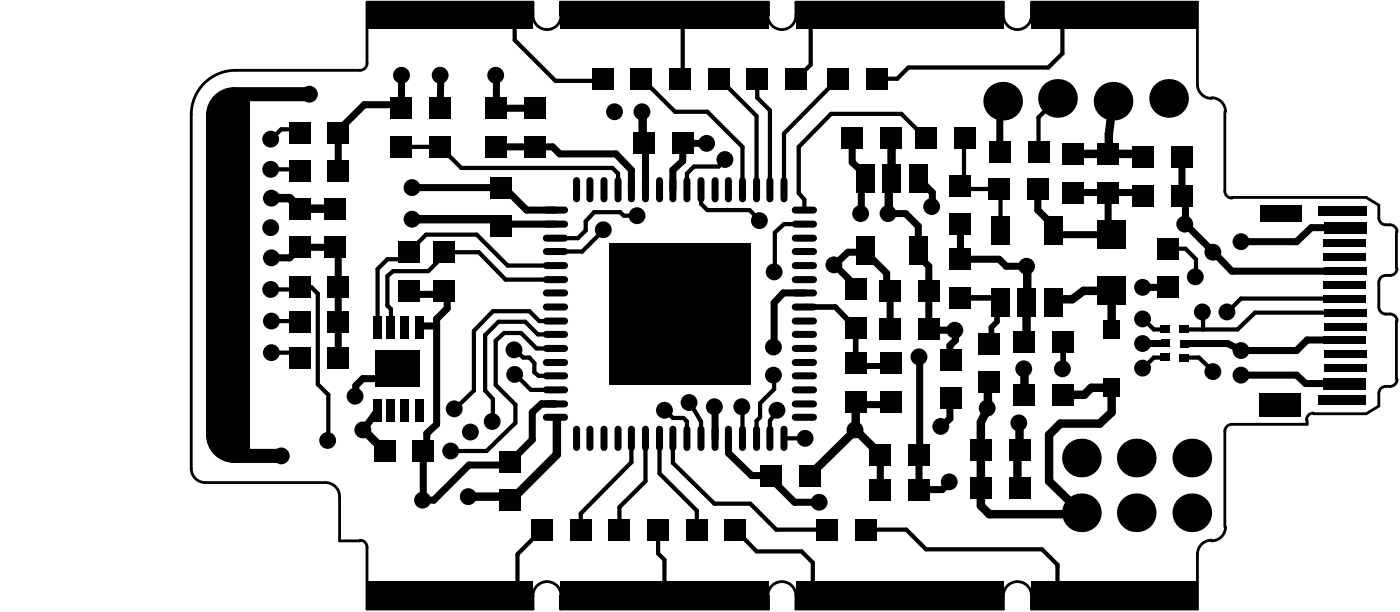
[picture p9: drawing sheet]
<svg xmlns="http://www.w3.org/2000/svg" width="84mm" height="37mm" viewBox="0 0 84 37" stroke-linecap="round" stroke-linejoin="round" font-family="sans-serif">
<g fill="none" stroke="#000" stroke-width=".17">
<path d="M33.6 .9v-.8h12.5v.8M33.7 .9a.84 .84 0 0 1-.9 .9 .84 .84 0 0 1-.8-.9v-.8h-10v3.7l-.2 .4h-7.7a2.65 2.65 0 0 0-2.6 2.7v21.2a.84 .84 0 0 0 .8 .8h7.2a.84 .84 0 0 1 .9 .9v2.6h1.2M46 .9a.84 .84 0 0 0 .9 .9 .84 .84 0 0 0 .8-.9v-.8h12.5v.8a.84 .84 0 0 0 .8 .9 .84 .84 0 0 0 .9-.9v-.8h9.9v5a.84 .84 0 0 0 .9 .8M72.7 5.9a.84 .84 0 0 1 .8 .8M73.5 6.7v4.8v.2l.4 .2M73.9 11.8h8l.8 .5v.8a.5 .5 0 0 0 .7 .4h.2l.2 .4M83.7 13.9v2.2M83.7 19.2v3.5M83.8 16.1a.5 .5 0 0 1-.7 .4l-.4 .2v.2v1.5a.5 .5 0 0 0 .7 .4l.2 .1 .2 .3M21.6 32.4h.2l.2 .4v3.7h10v-.8a.84 .84 0 0 1 .8-.8 .84 .84 0 0 1 .9 .8M33.6 35.7v.8h12.5v-.8M72.7 32.4a.84 .84 0 0 0-.9 .8v3.3h-9.9v-.8a.84 .84 0 0 0-.9-.8 .84 .84 0 0 0-.8 .8v.8h-12.5v-.8a.84 .84 0 0 0-.8-.8 .84 .84 0 0 0-.9 .8"/>
<path d="M73.5 31.6a.84 .84 0 0 1-.8 .8M78.4 25.2v.2h-4.5l-.4 .2v6M78.8 24.8l-.4 .2-.1 .2M83.8 22.7a.5 .5 0 0 1-.7 .5l-.4 .2v.9l-.8 .5h-3.1"/>
</g>
<g fill="none" stroke="#000" stroke-width=".25">
<path d="M16.3 17.4h1.5l.2-.2h.7l.4 .4v5.4l.6 .7v2.7M16.3 10.2h1.7M16.3 19.2h1.6l.1 .1M18 7.8h-1.1l-.6 .5M24.1 8.8h2.3l1.3 1.3h9l.4 .3v1M27 .8v.1h3.9v1.5l2.4 2.4h2.8M33.3 19.2h-1l-.5-.5h-2.2l-1.2 1.1v3.6l-1.1 1.1M33.3 16.8h-3l-1.6-1.7h-1.9l-1.1 1.2h-2.1l-.4 .3v1.7l.2 .2v1.1M33.3 15.9h-2.9l-1.8-1.8h-3l-1.5 1.4h-.9l-.6 .6v3.5M36.2 13.8l-1.3 1.3h-1.6M38.2 12.9h-.8l-.2-.2h-1.6l-.5 .6v.5l-.4 .5h-1.4M38.8 5l1.7 1.7h1.9l2.1 2.1v2.6"/>
<path d="M39.8 .9v.1M40.9 1.4v3.6M42 11.4v.8l.4 .4h2.6l.6 .6M43.3 4.8l2.1 2.2v4.4M43.5 9.6l-.4 .4h-1.5l-.4 .4v1M45.4 4.7v1.2l.8 .7v4.8M48.2 13.4h-1.2l-.5 .5v2.4M50.3 4.7l-3.3 3.3v3.4M54 .9h-5.4v3l-.9 .9M55.5 8.3l-1.4-1.5h-4.3l-1.9 2v2.8l.3 .4v.6M57.4 10.7l.2 .4M57.6 11.3h2.3"/>
<path d="M57.8 8.3v2.8M59.9 11.1l.1 .1v2.6M63.4 5.9l-1.1 1.1v2.1M63.7 1v2.2l-.8 .8h-8.4l-.7 .7h-1.2M63.7 .9h3.1M68.6 19.1l.6 .7h.7M70 14.9h1.1l.6 .6v1.1M72.1 18.7v1.1M80.7 18.7h-5.4l-1.1 1.1h-3.2M80.7 17.9h-6.3l-.8 .8M16.3 21.1h1.4l.3 .3M30.9 21.1v-.1l.5 .4h.4l.2 .4v.5l.3 .2h1"/>
<path d="M30.9 22.4l.9 1h1.5M32.5 31.8l-1.5 1.4v2l-.4 .5h-3.6M33.3 20.9h-1.1l-1-.9h-1l-.5 .4v2.7l1.2 1.2v1.1l-1.7 1.6h-2.1M33.3 20h-1l-.8-.7h-1.6l-.8 .8v3.3l.5 .5v1.4M37.9 26.3v1.4l-3.1 3.1v1M38.7 26.3v2.5l-1.6 1.6v1.4M39.5 31.8v1.4l.3 .4v2.1M39.6 26.3v2.1l2.2 2.2v1.2M39.9 24.6l.5 .5h.6l.2 .2v1M40.4 26.3v1.5l2.4 2.4h2.2l1.6 1.6h3M41.4 24.1l.6 1.2v1M44.1 31.8l1.3 1.3h2.7l.6 .6v1.2l.8 .8h4.5"/>
<path d="M44.5 24.4v1.9M46.4 22.5v.8l-.8 .9v.8l-.2 .2v1.1M46.6 24.6l-.4 .6v1.1M47 26.3h1.3M51.9 31.8h2.5l1.1 1.1h7l.9 1v1.2l.6 .6h2.8M69.9 21.4h-.7l-.6 .7M71 21.4h.9l.9 .9"/>
</g>
<g fill="none" stroke="#000" stroke-width=".42">
<path d="M18 14.8h2.3M18 14.8l-.6 .7h-1.1M20.1 14.8l.2 .2v6.9M24.1 6.3h-2.3l-1.5 1.5v2.5M24.1 4.5v2M24.5 17.6h2.3M24.8 11.2h5.4l1.4 1.4h2.3M25.3 19.5h.9M26.4 4.5v2M26.8 17.4v1.1l-.6 .6v6.3l-.6 .6v1M29.8 8.8h3.3l.5 .4h3.3l1 1v1.7M29.8 4.5v2"/>
<path d="M29.8 6.5h2.3M32.8 17.6h1.1M32.8 18.4h1.1M32.8 19.2h1.1M32.8 15.1h1.1M32.8 15.9h1.1M32.8 16.8h1.1M32.8 14.3h1.1M33.9 13.4h-3.7l-.2 .2M34.6 10.8v1.1M35.4 10.8v1.1M36.2 10.8v1.1"/>
<path d="M37.1 10.8v1.1M38.7 8.7v3.2M39.6 10.8v1.1M41.2 10.8v1.1M42 10.8v1.1M42.4 8.6h-1.5v1l-.5 .6v1.7M42.9 10.8v1.1M43.7 10.8v1.1M44.5 10.8v1.1M45.4 10.8v1.1M46.2 10.8v1.1M47 10.8v1.1"/>
<path d="M47.7 12.6h1.1M47.7 13.4h1.1M47.7 18.4h1.1M47.7 19.2h1.1M47.7 15.1h1.1M47.7 15.9h1.1M47.7 16.8h1.1M47.7 14.3h1.1M48.8 17.6h-1.8l-.6 .6v2.6M51.1 8.3v1.4l.8 .8M51.3 17.4v-.3l-1.2-1.2 .8-.8h.9l.1-.1v.1l1.3 1.3v.8l.2 .2v2.1M51.7 11.1v1.7"/>
<path d="M53.3 12.8h1l.8 .8v1.9M53.4 19.8h.1M55.1 15.3l.6 .7v3.8l.2 .2M55.1 10.7l.8 .8v.9M55.8 19.8h1.5v.6l-.3 .3v.7l-.2 .2M57.6 13.4v2.1h2.3l.4 .5h1.3M60.1 6.1l-.1 .1v2.9M61.6 18.1h.1M62.2 11.1v1.5l1 .9v.4M64.3 11.5h4.3M66.5 11.5v2.2l-.1 .1 .3 .3h-3.3l-.2-.3M68.6 17.2h1.4"/>
<path d="M70.9 13.2l3 3.1h8.1M70.9 9.2v2.3M71.1 11.8v1.6M79.4 17.1h2.5M79.4 15.4h2.5M79.4 17.9h2.5M79.4 14.6h2.5M79.4 19.6h2.6M79.4 18.7h2.6M80.7 13.6h-2.1l-.8 .9h-3.3M22.6 24.6l-.8 1.2M23 22.7h-1.2l-.5 .4v.7"/>
<path d="M23.9 22.1h-.7l-.2 .2M32.8 21.7h1.1M32.8 22.5h1.1M32.8 23.4h1.1M32.8 20h1.1M32.8 20.9h1.1M32.8 25h1.1M33.9 24.2h-1.4l-.6 .5v1.7l-1.5 1.5h-2.3l-2.1 2.1h-.6v-3l.2 .2M34.6 25.7v1.1M35.4 25.7v1.1M36.2 25.7v1.1M37.1 25.7v1.1"/>
<path d="M37.9 25.7v1.1M38.7 25.7v1.1M39.6 25.7v1.1M40.4 25.7v1.1M41.2 25.7v1.1M42 25.7v1.1M42.9 24.4v2.4M43.7 25.7v1.5l1.4 1.3h1.2M44.5 25.7v1.1M45.4 25.7v1.1M46.2 28.6l1.4 1.5h1.6M46.2 25.7v1.1"/>
<path d="M47 25.7v1.1M47.7 24.2h1.1M47.7 21.7h1.1M47.7 22.5h1.1M47.7 23.4h1.1M47.7 20h1.1M47.7 20.9h1.1M47.7 25h1.1M51.5 24.3h2.1M52.8 27.2v2.2M55.1 27v2.4h1.4l.5-.5M55.2 21.4l-.1 5.8"/>
<path d="M57 23.9v1.2l-.5 .5M68.6 20.6h1.3M74.5 22.5h3.3l.5 .5h2.4M79.4 22.1h2.6M79.4 21.2h2.6M81.9 20.4h-3.5l-.6 .6h-3.3l-.9-.4h-2.6"/>
</g>
<g fill="none" stroke="#000" stroke-width=".51">
<path d="M16.3 11.9h1.1l.6 .6h2.1M24.8 13.1h4.8l.4 .5M38.5 6.7v1.8l.1 .1M53.3 10.8v2M53.4 8.3l.1 2.4M59.8 17.9l.2 .2M61.6 18.1v2.3M61.6 16v2.1M63.2 17.9h1.1l.7-.5h1.7v2.4M64.3 9.2h4.3M66.8 6.1l-.3 1.9v1.2M21.8 25.8l1.1 1"/>
<path d="M28.1 29.8h2.6M33.4 25.1v2.1l-2.7 2.8M51.3 25.8l1.5 1.4M51.3 25.8l-2.6 2.6M51.5 24.3l-.2 .1v1.4M59.2 22.8v1.7l-.4 .8v5l.5 .5h5.5l.1-.1-2-1.9v-2.7l.7-.7h2.4l.7-.7v-1.5h-1.3l-.4 .5h-1.2M61 27v1.9M61.1 25.4v1.6M61.4 22.1v1.4"/>
</g>
<path d="M48.2 18.4h1.9l1.2 1.3v2.1M57.6 17.9h2.2M59.8 18.3v1l-.3 .3v.8l-.2 .2M51.5 21.9h2.1M63.8 20.6v1.5" fill="none" stroke="#000" stroke-width=".34"/>
<g fill="#000">
<circle cx="16.2" cy="10.2" r=".51"/>
<circle cx="16.2" cy="8.3" r=".51"/>
<circle cx="16.2" cy="17.4" r=".51"/>
<circle cx="16.2" cy="13.6" r=".51"/>
<circle cx="16.3" cy="11.9" r=".51"/>
<circle cx="16.3" cy="15.5" r=".51"/>
<circle cx="16.3" cy="19.2" r=".51"/>
<circle cx="18.6" cy="5.6" r=".51"/>
<circle cx="24.1" cy="4.5" r=".51"/>
<circle cx="24.7" cy="13.1" r=".51"/>
<circle cx="24.7" cy="11.2" r=".51"/>
<circle cx="26.4" cy="4.5" r=".51"/>
<circle cx="27" cy=".9" r=".51"/>
<circle cx="29.7" cy="4.5" r=".51"/>
<circle cx="36.2" cy="13.8" r=".51"/>
<circle cx="36.9" cy="6.7" r=".51"/>
<circle cx="38.2" cy="12.9" r=".51"/>
<circle cx="38.5" cy="6.7" r=".51"/>
<circle cx="39.8" cy=".9" r=".51"/>
<circle cx="42.4" cy="8.6" r=".51"/>
<circle cx="43.5" cy="9.6" r=".51"/>
<circle cx="45.5" cy="13.2" r=".51"/>
<circle cx="46.4" cy="16.3" r=".51"/>
<circle cx="50" cy="15.9" r=".51"/>
<circle cx="51.6" cy="12.8" r=".51"/>
<circle cx="53.3" cy="12.8" r=".51"/>
<circle cx="54" cy=".9" r=".51"/>
<circle cx="55.1" cy="15" r=".21"/>
<circle cx="55.9" cy="12.4" r=".51"/>
<circle cx="57.3" cy="19.8" r=".51"/>
<circle cx="57.6" cy="17.9" r=".25"/>
<circle cx="60.1" cy="6.1" r="1.16"/>
<circle cx="61.6" cy="16" r=".51"/>
<circle cx="63.4" cy="5.9" r="1.16"/>
<circle cx="66.8" cy="6.1" r="1.16"/>
<circle cx="66.8" cy=".9" r=".51"/>
<circle cx="68.5" cy="17.2" r=".51"/>
<circle cx="68.5" cy="19.1" r=".51"/>
<circle cx="68.6" cy="9.2" r=".25"/>
<circle cx="70.1" cy="5.9" r="1.16"/>
<circle cx="71.1" cy="13.4" r=".51"/>
<circle cx="71.7" cy="16.6" r=".51"/>
<circle cx="72.1" cy="18.7" r=".51"/>
<circle cx="72.7" cy="15.1" r=".51"/>
<circle cx="73.6" cy="18.7" r=".51"/>
<circle cx="74.4" cy="14.5" r=".51"/>
<circle cx="16.3" cy="21.1" r=".51"/>
<circle cx="16.9" cy="27.3" r=".51"/>
<circle cx="19.7" cy="26.4" r=".51"/>
<circle cx="21.3" cy="23.8" r=".51"/>
<circle cx="21.8" cy="25.8" r=".51"/>
<circle cx="25.3" cy="30" r=".51"/>
<circle cx="27" cy="35.7" r=".51"/>
<circle cx="27" cy="27" r=".51"/>
<circle cx="27.2" cy="24.5" r=".51"/>
<circle cx="28.1" cy="29.8" r=".51"/>
<circle cx="28.2" cy="25.9" r=".51"/>
<circle cx="29.5" cy="25.3" r=".51"/>
<circle cx="30.8" cy="21" r=".51"/>
<circle cx="30.9" cy="22.4" r=".51"/>
<circle cx="39.8" cy="35.7" r=".51"/>
<circle cx="39.8" cy="24.6" r=".51"/>
<circle cx="41.3" cy="24.1" r=".51"/>
<circle cx="42.8" cy="24.4" r=".51"/>
<circle cx="44.5" cy="24.4" r=".51"/>
<circle cx="46.4" cy="20.8" r=".51"/>
<circle cx="46.4" cy="22.5" r=".51"/>
<circle cx="46.6" cy="24.6" r=".51"/>
<circle cx="48.3" cy="26.3" r=".51"/>
<circle cx="49.1" cy="30.1" r=".51"/>
<circle cx="51.3" cy="25.8" r=".51"/>
<circle cx="54" cy="35.7" r=".51"/>
<circle cx="55.1" cy="21.4" r=".51"/>
<circle cx="56.4" cy="25.6" r=".51"/>
<circle cx="56.8" cy="23.9" r=".21"/>
<circle cx="56.9" cy="28.9" r=".51"/>
<circle cx="59.2" cy="24.5" r=".51"/>
<circle cx="61.1" cy="25.4" r=".51"/>
<circle cx="61.4" cy="22.1" r=".51"/>
<circle cx="63.7" cy="22.1" r=".51"/>
<circle cx="64.9" cy="27.5" r="1.16"/>
<circle cx="64.9" cy="30.7" r="1.16"/>
<circle cx="66.8" cy="35.7" r=".51"/>
<circle cx="68.1" cy="27.5" r="1.16"/>
<circle cx="68.1" cy="30.7" r="1.16"/>
<circle cx="68.5" cy="20.6" r=".51"/>
<circle cx="68.5" cy="22.1" r=".51"/>
<circle cx="71.5" cy="27.5" r="1.16"/>
<circle cx="71.5" cy="30.7" r="1.16"/>
<circle cx="72.7" cy="22.3" r=".51"/>
<circle cx="74.4" cy="21" r=".51"/>
<circle cx="74.4" cy="22.5" r=".51"/>
</g>
<path d="M18.6 5.6h-4.6a1.26 1.26 0 0 0-1.2 1.3v19.2a1.26 1.26 0 0 0 1.2 1.2h2.9" fill="none" stroke="#000" stroke-width=".84"/>
<g fill="#000">
<path d="M17.4 11.9h1.2v1.2h-1.2z" fill-rule="evenodd"/>
<path d="M17.4 14.2h1.2v1.3h-1.2z" fill-rule="evenodd"/>
<path d="M17.3 18.7h1.3v1.3h-1.3z" fill-rule="evenodd"/>
<path d="M17.3 9.6h1.3v1.3h-1.3z" fill-rule="evenodd"/>
<path d="M17.3 16.6h1.3v1.3h-1.3z" fill-rule="evenodd"/>
<path d="M17.3 7.3h1.3v1.3h-1.3z" fill-rule="evenodd"/>
<path d="M19.5 11.9h1.2v1.2h-1.2z" fill-rule="evenodd"/>
<path d="M19.5 14.2h1.2v1.3h-1.2z" fill-rule="evenodd"/>
<path d="M19.7 18.7h1.2v1.3h-1.2z" fill-rule="evenodd"/>
<path d="M19.7 9.6h1.2v1.3h-1.2z" fill-rule="evenodd"/>
<path d="M19.7 16.6h1.2v1.3h-1.2z" fill-rule="evenodd"/>
<path d="M19.7 7.3h1.2v1.3h-1.2z" fill-rule="evenodd"/>
<path d="M23.4 8.2h1.3v1.2h-1.3z" fill-rule="evenodd"/>
<path d="M23.4 5.9h1.3v1.2h-1.3z" fill-rule="evenodd"/>
<path d="M23.9 14.5h1.2v1.3h-1.2z" fill-rule="evenodd"/>
<path d="M23.9 16.8h1.2v1.3h-1.2z" fill-rule="evenodd"/>
<path d="M25.8 8.2h1.2v1.2h-1.2z" fill-rule="evenodd"/>
<path d="M25.8 5.9h1.2v1.2h-1.2z" fill-rule="evenodd"/>
<path d="M26 16.8h1.2v1.3h-1.2z" fill-rule="evenodd"/>
<path d="M26 14.5h1.2v1.3h-1.2z" fill-rule="evenodd"/>
<path d="M29.1 8.2h1.3v1.2h-1.3z" fill-rule="evenodd"/>
<path d="M29.1 5.9h1.3v1.2h-1.3z" fill-rule="evenodd"/>
<path d="M29.4 12.9h1.3v1.3h-1.3z" fill-rule="evenodd"/>
<path d="M29.4 10.6h1.3v1.3h-1.3z" fill-rule="evenodd"/>
<path d="M31.5 8.2h1.2v1.2h-1.2z" fill-rule="evenodd"/>
<path d="M31.5 5.9h1.2v1.2h-1.2z" fill-rule="evenodd"/>
<path d="M22 .1h10v1.6h-10z" fill-rule="evenodd"/>
<path d="M35.5 4.1h1.3v1.3h-1.3z" fill-rule="evenodd"/>
<path d="M37.8 4.1h1.3v1.3h-1.3z" fill-rule="evenodd"/>
<path d="M38 8h1.3v1.2h-1.3z" fill-rule="evenodd"/>
<path d="M37 15.1h3.3v3.3h-3.3z" fill-rule="evenodd"/>
<path d="M40.1 4.1h1.3v1.3h-1.3z" fill-rule="evenodd"/>
<path d="M40.3 8h1.3v1.2h-1.3z" fill-rule="evenodd"/>
<path d="M42.5 4.1h1.2v1.3h-1.2z" fill-rule="evenodd"/>
<path d="M41.2 15.1h3.3v3.3h-3.3z" fill-rule="evenodd"/>
<path d="M44.8 4.1h1.2v1.3h-1.2z" fill-rule="evenodd"/>
<path d="M33.6 .1h12.5v1.6h-12.5z" fill-rule="evenodd"/>
<path d="M47.1 4.1h1.3v1.3h-1.3z" fill-rule="evenodd"/>
<path d="M49.6 4.1h1.3v1.3h-1.3z" fill-rule="evenodd"/>
<path d="M50.5 7.7h1.2v1.2h-1.2z" fill-rule="evenodd"/>
<path d="M50.7 16.7h1.3v1.3h-1.3z" fill-rule="evenodd"/>
<path d="M51.4 9.9h1.1v1.6h-1.1z" fill-rule="evenodd"/>
<path d="M51.4 14.2h1.1v1.6h-1.1z" fill-rule="evenodd"/>
<path d="M52 4.1h1.2v1.3h-1.2z" fill-rule="evenodd"/>
<path d="M52.8 19.1h1.2v1.3h-1.2z" fill-rule="evenodd"/>
<path d="M52.8 16.8h1.2v1.3h-1.2z" fill-rule="evenodd"/>
<path d="M52.8 7.7h1.3v1.2h-1.3z" fill-rule="evenodd"/>
<path d="M52.9 9.9h1.1v1.6h-1.1z" fill-rule="evenodd"/>
<path d="M54.5 9.9h1.1v1.6h-1.1z" fill-rule="evenodd"/>
<path d="M54.5 14.2h1.1v1.6h-1.1z" fill-rule="evenodd"/>
<path d="M55.1 19.1h1.2v1.3h-1.2z" fill-rule="evenodd"/>
<path d="M55.1 16.8h1.2v1.3h-1.2z" fill-rule="evenodd"/>
<path d="M54.9 7.7h1.3v1.2h-1.3z" fill-rule="evenodd"/>
<path d="M57 12.8h1.2v1.3h-1.2z" fill-rule="evenodd"/>
<path d="M57 10.5h1.2v1.3h-1.2z" fill-rule="evenodd"/>
<path d="M57 14.9h1.2v1.3h-1.2z" fill-rule="evenodd"/>
<path d="M57 17.2h1.2v1.3h-1.2z" fill-rule="evenodd"/>
<path d="M57.2 7.7h1.3v1.2h-1.3z" fill-rule="evenodd"/>
<path d="M59.3 10.7h1.3v1.3h-1.3z" fill-rule="evenodd"/>
<path d="M58.7 20h1.2v1.2h-1.2z" fill-rule="evenodd"/>
<path d="M47.8 .1h12.4v1.6h-12.4z" fill-rule="evenodd"/>
<path d="M59.5 17.3h1.1v1.7h-1.1z" fill-rule="evenodd"/>
<path d="M59.5 13h1.1v1.7h-1.1z" fill-rule="evenodd"/>
<path d="M59.3 8.5h1.3v1.3h-1.3z" fill-rule="evenodd"/>
<path d="M60.8 19.9h1.3v1.2h-1.3z" fill-rule="evenodd"/>
<path d="M61.6 10.7h1.3v1.3h-1.3z" fill-rule="evenodd"/>
<path d="M61 17.3h1.1v1.7h-1.1z" fill-rule="evenodd"/>
<path d="M61.6 8.5h1.3v1.3h-1.3z" fill-rule="evenodd"/>
<path d="M63.1 19.9h1.3v1.2h-1.3z" fill-rule="evenodd"/>
<path d="M63.7 8.6h1.3v1.3h-1.3z" fill-rule="evenodd"/>
<path d="M62.6 17.3h1.1v1.7h-1.1z" fill-rule="evenodd"/>
<path d="M62.6 13h1.1v1.7h-1.1z" fill-rule="evenodd"/>
<path d="M63.7 10.9h1.3v1.3h-1.3z" fill-rule="evenodd"/>
<path d="M65.8 8.6h1.3v1.3h-1.3z" fill-rule="evenodd"/>
<path d="M65.8 10.9h1.3v1.3h-1.3z" fill-rule="evenodd"/>
<path d="M66.2 19.2h1v1.1h-1z" fill-rule="evenodd"/>
<path d="M65.8 13.2h1.7v1.7h-1.7z" fill-rule="evenodd"/>
<path d="M65.8 16.6h1.7v1.7h-1.7z" fill-rule="evenodd"/>
<path d="M67.9 11.1h1.3v1.3h-1.3z" fill-rule="evenodd"/>
<path d="M67.9 8.8h1.3v1.3h-1.3z" fill-rule="evenodd"/>
<path d="M69.4 16.6h1.3v1.3h-1.3z" fill-rule="evenodd"/>
<path d="M69.4 14.3h1.3v1.2h-1.3z" fill-rule="evenodd"/>
<path d="M69.6 19.5h.6v.5h-.6z" fill-rule="evenodd"/>
<path d="M70.3 11.1h1.2v1.3h-1.2z" fill-rule="evenodd"/>
<path d="M70.8 19.5h.5v.5h-.5z" fill-rule="evenodd"/>
<path d="M70.3 8.8h1.2v1.3h-1.2z" fill-rule="evenodd"/>
<path d="M61.9 .1h9.9v1.6h-9.9z" fill-rule="evenodd"/>
<path d="M75.6 12.3h2.5v1h-2.5z" fill-rule="evenodd"/>
<path d="M79.4 13.3h2.6v.7h-2.6z" fill-rule="evenodd"/>
<path d="M79.1 12.4h2.9v.6h-2.9z" fill-rule="evenodd"/>
<path d="M13.2 5.6h1.8v21.6h-1.8z" fill-rule="evenodd"/>
<path d="M17.3 20.8h1.3v1.3h-1.3z" fill-rule="evenodd"/>
<path d="M19.7 20.8h1.2v1.3h-1.2z" fill-rule="evenodd"/>
<path d="M22 34.9h10v1.6h-10z" fill-rule="evenodd"/>
<path d="M22.4 19h.5v1.3h-.5z" fill-rule="evenodd"/>
<path d="M22.4 23.9h.5v1.4h-.5z" fill-rule="evenodd"/>
<path d="M22.4 26.4h1.3v1.3h-1.3z" fill-rule="evenodd"/>
<path d="M23.2 19h.5v1.3h-.5z" fill-rule="evenodd"/>
<path d="M23.2 23.9h.5v1.4h-.5z" fill-rule="evenodd"/>
<path d="M24 19h.5v1.3h-.5z" fill-rule="evenodd"/>
<path d="M24 23.9h.5v1.4h-.5z" fill-rule="evenodd"/>
<path d="M22.5 21h2.7v2.2h-2.7z" fill-rule="evenodd"/>
<path d="M24.9 19h.5v1.3h-.5z" fill-rule="evenodd"/>
<path d="M24.9 23.9h.5v1.4h-.5z" fill-rule="evenodd"/>
<path d="M24.8 26.4h1.2v1.3h-1.2z" fill-rule="evenodd"/>
<path d="M30 29.4h1.2v1.2h-1.2z" fill-rule="evenodd"/>
<path d="M30 27h1.2v1.3h-1.2z" fill-rule="evenodd"/>
<path d="M31.9 31.1h1.2v1.3h-1.2z" fill-rule="evenodd"/>
<path d="M33.6 34.9h12.5v1.6h-12.5z" fill-rule="evenodd"/>
<path d="M34.2 31.1h1.3v1.3h-1.3z" fill-rule="evenodd"/>
<path d="M36.5 31.1h1.3v1.3h-1.3z" fill-rule="evenodd"/>
<path d="M38.8 31.1h1.3v1.3h-1.3z" fill-rule="evenodd"/>
<path d="M37 19.3h3.3v3.3h-3.3z" fill-rule="evenodd"/>
<path d="M41.2 31.1h1.2v1.3h-1.2z" fill-rule="evenodd"/>
<path d="M43.5 31.1h1.2v1.3h-1.2z" fill-rule="evenodd"/>
<path d="M41.2 19.3h3.3v3.3h-3.3z" fill-rule="evenodd"/>
<path d="M36.5 14.6h8.5v8.5h-8.5z" fill-rule="evenodd"/>
<path d="M45.6 27.9h1.3v1.2h-1.3z" fill-rule="evenodd"/>
<path d="M47.7 34.9h12.5v1.6h-12.5z" fill-rule="evenodd"/>
<path d="M47.9 27.9h1.3v1.2h-1.3z" fill-rule="evenodd"/>
<path d="M49 31.1h1.2v1.3h-1.2z" fill-rule="evenodd"/>
<path d="M50.7 19h1.3v1.3h-1.3z" fill-rule="evenodd"/>
<path d="M51.3 31.1h1.2v1.3h-1.2z" fill-rule="evenodd"/>
<path d="M50.7 23.5h1.3v1.2h-1.3z" fill-rule="evenodd"/>
<path d="M50.7 21.1h1.3v1.3h-1.3z" fill-rule="evenodd"/>
<path d="M52.2 28.7h1.2v1.3h-1.2z" fill-rule="evenodd"/>
<path d="M52.2 26.6h1.2v1.3h-1.2z" fill-rule="evenodd"/>
<path d="M52.8 23.5h1.3v1.2h-1.3z" fill-rule="evenodd"/>
<path d="M52.8 21.1h1.3v1.3h-1.3z" fill-rule="evenodd"/>
<path d="M54.5 28.7h1.2v1.3h-1.2z" fill-rule="evenodd"/>
<path d="M54.5 26.6h1.2v1.3h-1.2z" fill-rule="evenodd"/>
<path d="M56.4 23.2h1.2v1.3h-1.2z" fill-rule="evenodd"/>
<path d="M56.4 20.9h1.2v1.3h-1.2z" fill-rule="evenodd"/>
<path d="M58.2 28.6h1.3v1.3h-1.3z" fill-rule="evenodd"/>
<path d="M58.2 26.3h1.3v1.3h-1.3z" fill-rule="evenodd"/>
<path d="M58.7 22.3h1.2v1.2h-1.2z" fill-rule="evenodd"/>
<path d="M60.5 28.6h1.3v1.3h-1.3z" fill-rule="evenodd"/>
<path d="M60.5 26.3h1.3v1.3h-1.3z" fill-rule="evenodd"/>
<path d="M61.9 34.9h9.9v1.6h-9.9z" fill-rule="evenodd"/>
<path d="M60.8 23h1.3v1.3h-1.3z" fill-rule="evenodd"/>
<path d="M63.1 23h1.3v1.3h-1.3z" fill-rule="evenodd"/>
<path d="M66.2 22.7h1v1.1h-1z" fill-rule="evenodd"/>
<path d="M69.6 21.2h.5v.4h-.5z" fill-rule="evenodd"/>
<path d="M69.6 20.3h.5v.5h-.5z" fill-rule="evenodd"/>
<path d="M70.7 21.2h.6v.4h-.6z" fill-rule="evenodd"/>
<path d="M70.8 20.4h.5v.4h-.5z" fill-rule="evenodd"/>
<path d="M75.5 23.6h2.5v1.4h-2.5z" fill-rule="evenodd"/>
<path d="M79.4 22.7h2.5v.6h-2.5z" fill-rule="evenodd"/>
<path d="M79.1 23.7h2.8v.6h-2.8z" fill-rule="evenodd"/>
</g>
</svg>
